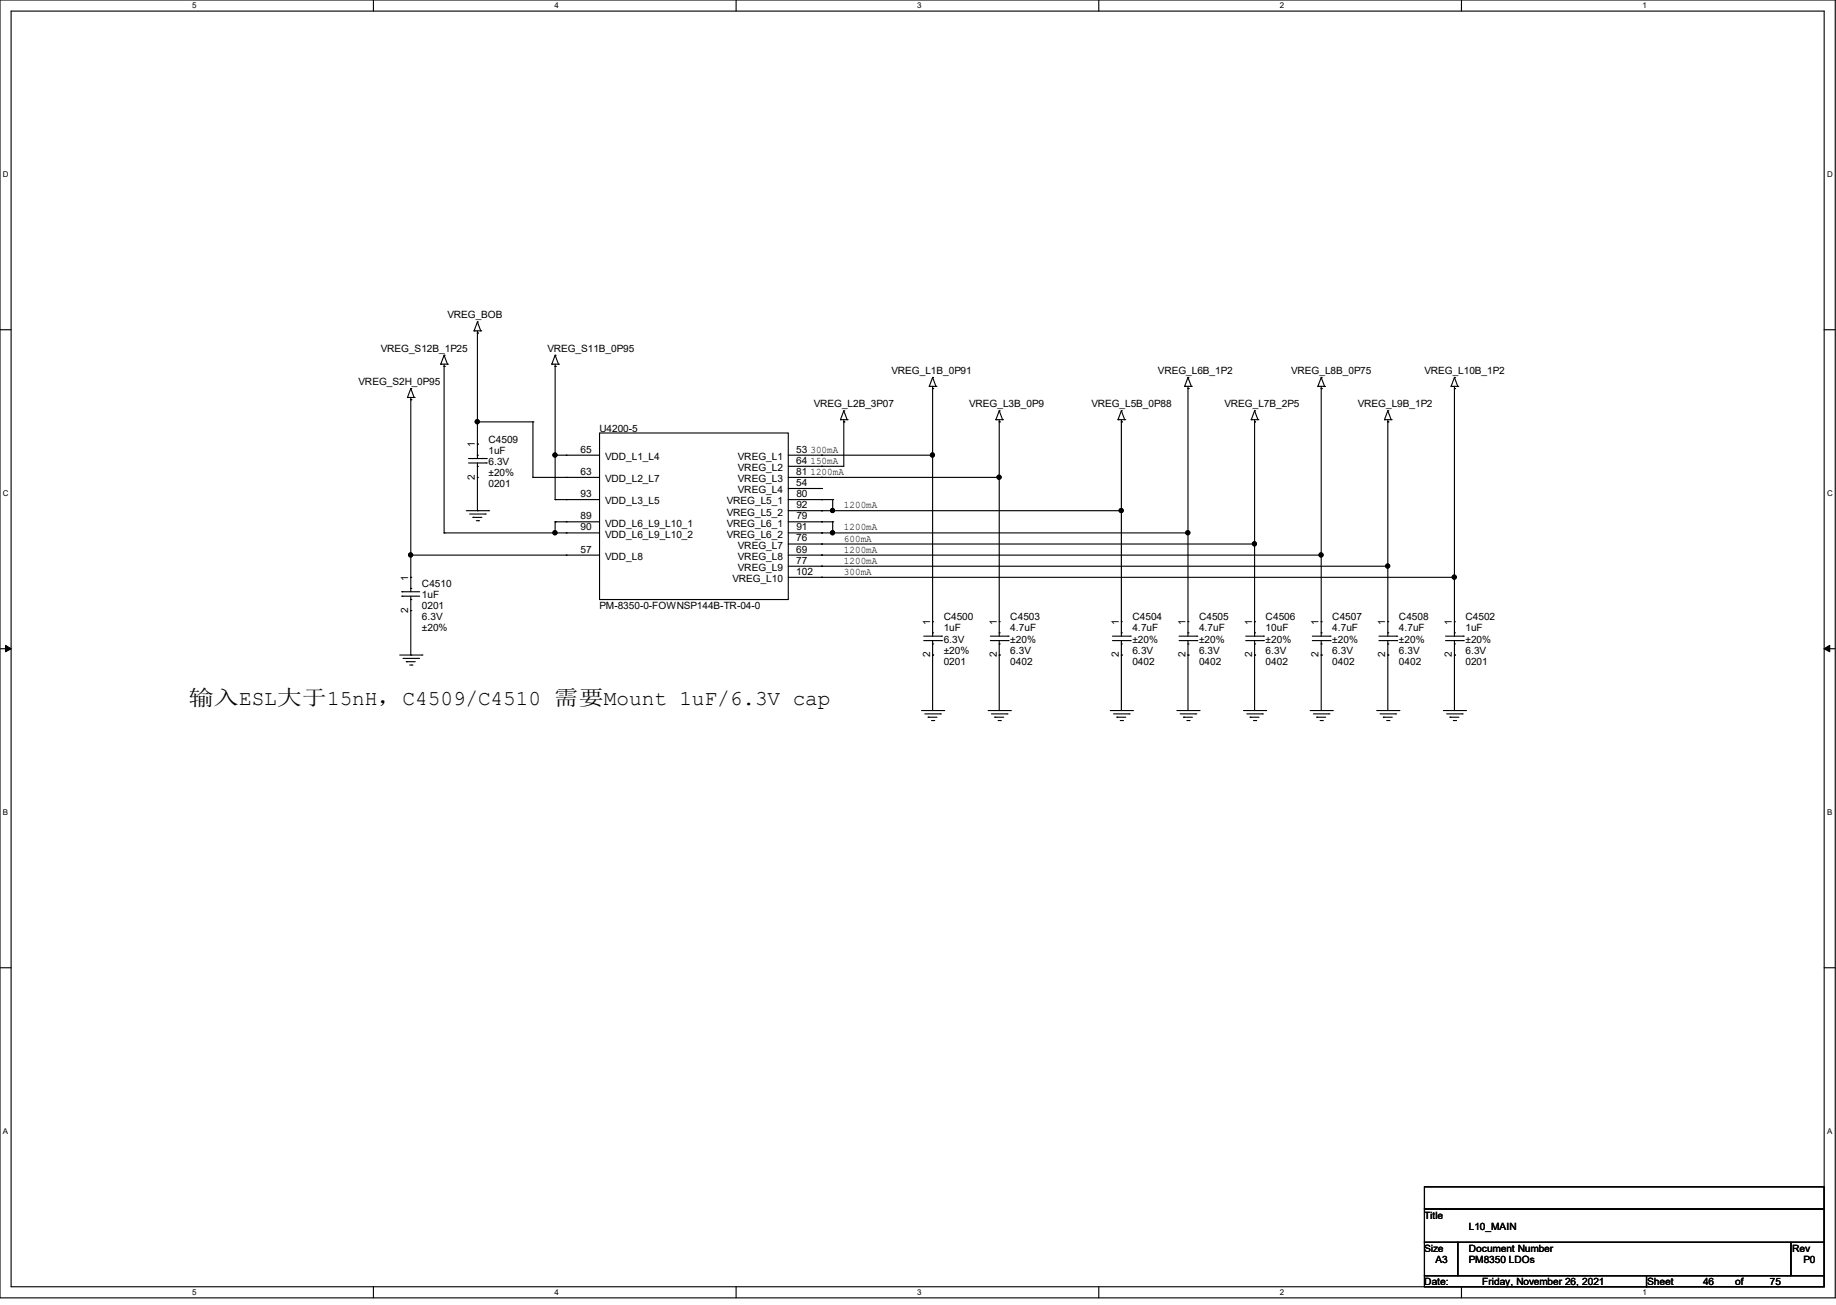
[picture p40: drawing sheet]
<svg xmlns="http://www.w3.org/2000/svg" width="210mm" height="149mm" viewBox="0 0 210 149" stroke-linecap="round" stroke-linejoin="round" font-family="sans-serif">
<defs><g id="words">
<text font-size="2.4" x="21.6" y="80.7">输入ESL大于15nH，C4509/C4510 需要Mount 1uF/6.3V cap</text>
<g font-size="1.1">
<text x="43.6" y="40.2">VREG_S12B_1P25</text>
<text x="51.2" y="36.4">VREG_BOB</text>
<text x="62.6" y="40.2">VREG_S11B_0P95</text>
<text x="41" y="44">VREG_S2H_0P95</text>
<text x="93.1" y="46.6">VREG_L2B_3P07</text>
<text x="102" y="42.8">VREG_L1B_0P91</text>
<text x="110.9" y="46.6">VREG_L3B_0P9</text>
<text x="124.8" y="46.6">VREG_L5B_0P88</text>
<text x="132.5" y="42.8">VREG_L6B_1P2</text>
<text x="140.1" y="46.6">VREG_L7B_2P5</text>
<text x="147.7" y="42.8">VREG_L8B_0P75</text>
<text x="155.3" y="46.6">VREG_L9B_1P2</text>
<text x="162.9" y="42.8">VREG_L10B_1P2</text>
<text x="54.3" y="51.2" transform="rotate(-90 54.3 51.2)">1</text>
<text x="55.9" y="50.6">C4509</text>
<text x="55.9" y="51.9">1uF</text>
<text x="55.9" y="53.2">6.3V</text>
<text x="66.4" y="51.8">65</text>
<text x="68.6" y="49.4">U4200-5</text>
<text x="69.2" y="52.6">VDD_L1_L4</text>
<text x="84.4" y="52.6">VREG_L1</text>
<text x="84.4" y="53.9">VREG_L2</text>
<text x="91.1" y="51.8">53</text>
<text x="91.1" y="53">64</text>
<text x="92.7" y="51.8">300mA</text>
<text x="92.7" y="53">150mA</text>
<text x="54.3" y="54.9" transform="rotate(-90 54.3 54.9)">2</text>
<text x="55.9" y="55.7">0201</text>
<text x="55.9" y="54.4">±20%</text>
<text x="66.4" y="54.3">63</text>
<text x="66.4" y="56.9">93</text>
<text x="66.4" y="59.4">89</text>
<text x="69.2" y="55.2">VDD_L2_L7</text>
<text x="69.2" y="57.7">VDD_L3_L5</text>
<text x="83.1" y="57.7">VREG_L5_1</text>
<text x="83.1" y="59">VREG_L5_2</text>
<text x="84.4" y="55.2">VREG_L3</text>
<text x="84.4" y="56.4">VREG_L4</text>
<text x="91.1" y="54.3">81</text>
<text x="91.1" y="55.6">54</text>
<text x="91.1" y="56.9">80</text>
<text x="91.1" y="58.1">92</text>
<text x="91.1" y="59.4">79</text>
<text x="92.7" y="54.3">1200mA</text>
<text x="96.5" y="58.1">1200mA</text>
<text x="66.4" y="60.7">90</text>
<text x="66.4" y="63.2">57</text>
<text x="69.2" y="60.2">VDD_L6_L9_L10_1</text>
<text x="69.2" y="61.5">VDD_L6_L9_L10_2</text>
<text x="69.2" y="64.1">VDD_L8</text>
<text x="83.1" y="60.2">VREG_L6_1</text>
<text x="83.1" y="61.5">VREG_L6_2</text>
<text x="84.4" y="62.8">VREG_L7</text>
<text x="84.4" y="64.1">VREG_L8</text>
<text x="84.4" y="65.3">VREG_L9</text>
<text x="91.1" y="61.9">76</text>
<text x="91.1" y="63.2">69</text>
<text x="91.1" y="64.5">77</text>
<text x="91.1" y="65.7">102</text>
<text x="91.1" y="60.7">91</text>
<text x="96.5" y="60.7">1200mA</text>
<text x="96.5" y="61.9">600mA</text>
<text x="96.5" y="63.2">1200mA</text>
<text x="96.5" y="64.5">1200mA</text>
<text x="96.5" y="65.8">300mA</text>
<text x="46.7" y="70.1" transform="rotate(-90 46.7 70.1)">2</text>
<text x="46.7" y="66.4" transform="rotate(-90 46.7 66.4)">1</text>
<text x="48.3" y="67.1">C4510</text>
<text x="48.3" y="68.4">1uF</text>
<text x="48.3" y="69.7">0201</text>
<text x="48.3" y="71">6.3V</text>
<text x="68.6" y="69.7">PM-8350-0-FOWNSP144B-TR-04-0</text>
<text x="83.8" y="66.6">VREG_L10</text>
<text x="106.4" y="71.5" transform="rotate(-90 106.4 71.5)">1</text>
<text x="107.9" y="71">C4500</text>
<text x="114" y="71.5" transform="rotate(-90 114 71.5)">1</text>
<text x="115.6" y="71">C4503</text>
<text x="128" y="71.5" transform="rotate(-90 128 71.5)">1</text>
<text x="129.5" y="71">C4504</text>
<text x="135.6" y="71.5" transform="rotate(-90 135.6 71.5)">1</text>
<text x="137.2" y="71">C4505</text>
<text x="143.2" y="71.5" transform="rotate(-90 143.2 71.5)">1</text>
<text x="144.8" y="71">C4506</text>
<text x="150.8" y="71.5" transform="rotate(-90 150.8 71.5)">1</text>
<text x="152.4" y="71">C4507</text>
<text x="158.5" y="71.5" transform="rotate(-90 158.5 71.5)">1</text>
<text x="160" y="71">C4508</text>
<text x="166.1" y="71.5" transform="rotate(-90 166.1 71.5)">1</text>
<text x="167.6" y="71">C4502</text>
<text x="48.3" y="72.2">±20%</text>
<text x="106.4" y="75.2" transform="rotate(-90 106.4 75.2)">2</text>
<text x="107.9" y="72.2">1uF</text>
<text x="107.9" y="76">0201</text>
<text x="107.9" y="73.5">6.3V</text>
<text x="107.9" y="74.8">±20%</text>
<text x="114" y="75.2" transform="rotate(-90 114 75.2)">2</text>
<text x="115.6" y="72.2">4.7uF</text>
<text x="115.6" y="76">0402</text>
<text x="115.6" y="74.8">6.3V</text>
<text x="115.6" y="73.5">±20%</text>
<text x="128" y="75.2" transform="rotate(-90 128 75.2)">2</text>
<text x="129.5" y="72.2">4.7uF</text>
<text x="129.5" y="76">0402</text>
<text x="129.5" y="74.8">6.3V</text>
<text x="129.5" y="73.5">±20%</text>
<text x="135.6" y="75.2" transform="rotate(-90 135.6 75.2)">2</text>
<text x="137.2" y="72.2">4.7uF</text>
<text x="137.2" y="76">0402</text>
<text x="137.2" y="74.8">6.3V</text>
<text x="137.2" y="73.5">±20%</text>
<text x="143.2" y="75.2" transform="rotate(-90 143.2 75.2)">2</text>
<text x="144.8" y="72.2">10uF</text>
<text x="144.8" y="76">0402</text>
<text x="144.8" y="74.8">6.3V</text>
<text x="144.8" y="73.5">±20%</text>
<text x="150.8" y="75.2" transform="rotate(-90 150.8 75.2)">2</text>
<text x="152.4" y="72.2">4.7uF</text>
<text x="152.4" y="76">0402</text>
<text x="152.4" y="74.8">6.3V</text>
<text x="152.4" y="73.5">±20%</text>
<text x="158.5" y="75.2" transform="rotate(-90 158.5 75.2)">2</text>
<text x="160" y="72.2">4.7uF</text>
<text x="160" y="76">0402</text>
<text x="160" y="74.8">6.3V</text>
<text x="160" y="73.5">±20%</text>
<text x="166.1" y="75.2" transform="rotate(-90 166.1 75.2)">2</text>
<text x="167.6" y="72.2">1uF</text>
<text x="167.6" y="76">0201</text>
<text x="167.6" y="74.8">6.3V</text>
<text x="167.6" y="73.5">±20%</text>
<text x="162.9" y="139.4">Title</text>
<text x="162.9" y="143.2">Size</text>
<text x="168" y="143.2">Document Number</text>
<text x="168" y="140.7">L10_MAIN</text>
<text x="205" y="143.2">Rev</text>
<text x="162.9" y="147">Date:</text>
<text x="164.2" y="144.5">A3</text>
<text x="168" y="144.5">PM8350 LDOs</text>
<text x="169.5" y="147">Friday, November 26, 2021</text>
<text x="188.4" y="147">Sheet</text>
<text x="194.8" y="147">46</text>
<text x="198.5" y="147">of</text>
<text x="202.5" y="147">75</text>
<text x="206.3" y="144.5">P0</text>
</g>
<g font-size=".9">
<text x="22" y=".9">5</text>
<text x="63.4" y=".9">4</text>
<text x="104.9" y=".9">3</text>
<text x="146.4" y=".9">2</text>
<text x="187.9" y=".9">1</text>
<text x=".3" y="20.3">D</text>
<text x="209" y="20.3">D</text>
<text x=".3" y="56.7">C</text>
<text x="209" y="56.7">C</text>
<text x=".3" y="93.2">B</text>
<text x="209" y="93.2">B</text>
<text x=".3" y="129.7">A</text>
<text x="209" y="129.7">A</text>
<text x="22" y="148.1">5</text>
<text x="63.4" y="148.1">4</text>
<text x="104.9" y="148.1">3</text>
<text x="146.4" y="148.1">2</text>
<text x="187.9" y="148.1">1</text>
</g>
</g></defs>
<path d="M0 0h209.9v148.5h-209.9zM1.3 1.3h207.4v145.9h-207.4z" fill="none" stroke="#000" stroke-width=".13"/>
<g fill="#fff">
<path d="M22 .1h.5v1h-.5z"/>
<path d="M22 147.3h.5v1h-.5z"/>
</g>
<path d="M42.7 0v1.3M42.7 147.2v1.3" fill="none" stroke="#000" stroke-width=".13"/>
<g fill="#fff">
<path d="M63.4 .1h.5v1h-.5z"/>
<path d="M63.4 147.3h.5v1h-.5z"/>
</g>
<path d="M84.2 0v1.3M84.2 147.2v1.3" fill="none" stroke="#000" stroke-width=".13"/>
<g fill="#fff">
<path d="M104.9 .1h.5v1h-.5z"/>
<path d="M104.9 147.3h.5v1h-.5z"/>
</g>
<path d="M125.7 0v1.3M125.7 147.2v1.3" fill="none" stroke="#000" stroke-width=".13"/>
<g fill="#fff">
<path d="M146.4 .1h.5v1h-.5z"/>
<path d="M146.4 147.3h.5v1h-.5z"/>
</g>
<path d="M167.2 0v1.3M167.2 147.2v1.3" fill="none" stroke="#000" stroke-width=".13"/>
<g fill="#fff">
<path d="M187.9 .1h.5v1h-.5z"/>
<path d="M187.9 147.3h.5v1h-.5z"/>
<path d="M.3 19.5h.7v1h-.7z"/>
<path d="M209 19.5h.6v1h-.6z"/>
<path d="M.3 55.9h.7v1h-.7z"/>
<path d="M209 55.9h.6v1h-.6z"/>
</g>
<path d="M0 37.7h1.3M208.7 37.7h1.2" fill="none" stroke="#000" stroke-width=".13"/>
<g fill="#fff">
<path d="M.3 92.4h.6v1h-.6z"/>
<path d="M209 92.4h.6v1h-.6z"/>
</g>
<path d="M0 74.2h1.3M208.7 74.2h1.2" fill="none" stroke="#000" stroke-width=".13"/>
<path d="M.6 73.8l.7 .4-.7 .3zM208.7 74.2l.6-.4v.7z" fill="#000" stroke="#000" stroke-width=".13"/>
<g fill="#fff">
<path d="M.3 128.9h.6v1h-.6z"/>
<path d="M209 128.9h.6v1h-.6z"/>
</g>
<g fill="none" stroke="#000" stroke-width=".13">
<path d="M54.2 37.8h.1M54.2 37.8h.8M54.6 38.1h.1M54.6 36.8h.1M54.6 37.8v14.7M54.6 36.8l-.4 1M54.6 36.8l.4 1M55 37.8h.1M46.6 45.5h.1M46.6 45.5h.8M47 45.7h.1M47 44.4h.1"/>
<path d="M47 45.5v22.2M47 44.4l-.4 1.1M47 44.4l.4 1.1M47.4 45.5h.1M50.4 41.7h.1M50.4 41.7h.8M50.8 41.9h.1M50.8 40.6h.1M50.8 41.7v19.3M50.8 40.6l-.4 1.1M50.8 40.6l.4 1.1M51.2 41.7h.1"/>
<path d="M53.3 58.4h2.6M53.6 52.5h2M53.6 53h2M53.7 58.8h1.8M54.1 59.2h.1M54.1 59.2h1M54.5 59.6h.2M54.6 52.1h.1M54.6 53.3h.1M54.6 50.8h.1M54.6 54.6h.1M54.6 53v5.4"/>
<path d="M54.6 48.3h.1M54.6 58.4h.1M54.6 48.3h6.4M54.7 59.6h.1M55.5 58.8h.1M55.6 52.5h.1M55.6 53h.1M55.9 58.4h.1M61 48.3h.1M61 54.6h.1M61 48.3v6.3M61 54.6h7.6"/>
<path d="M63.1 41.7h.1M63.1 41.7h.8M63.5 41.9h.1M63.5 40.6h.1M63.5 41.7v15.4M63.5 40.6l-.4 1.1M63.5 40.6l.4 1.1M63.5 59.7h.1M63.5 52.1h.1M63.5 57.1h.1M63.5 59.7v1.3M63.5 52.1h5.1"/>
<path d="M63.5 57.1h5.1M63.5 59.7h5.1M63.9 41.7h.1M64.8 52.1h.1M64.8 54.6h.1M64.8 57.1h.1M64.8 59.7h.1M68.6 49.5h21.6v19.1h-21.6zM90.2 58.4h38.1M90.2 52.1h16.5M90.2 54.6h24.1M90.2 57.1h5.1"/>
<path d="M90.2 59.7h5.1M90.2 55.9h3.8M94 52.1h.1M94 53.3h.1M94 54.6h.1M94 55.9h.1M94 57.1h.1M94 58.4h.1M94 59.7h.1M95.3 57.1h.1M95.3 58.4h.1M95.3 59.7h.1"/>
<path d="M95.3 57.1v1.3M95.3 59.7v1.3M96.1 48h.1M96.1 48h.8M96.5 47l.4 1M96.5 48.3h.1M96.5 47h.1M96.5 48v5.3h-6.3M96.5 47l-.4 1M96.9 48h.1M106.3 44.2h.1M106.3 44.2h.8"/>
<path d="M106.7 44.4h.1M106.7 43.2h.1M106.7 44.2v28.6M106.7 43.2l-.4 1M106.7 43.2l.4 1M106.7 52.1h.1M107.1 44.2h.1M113.9 48h.1M113.9 48h.8M114.3 47l.4 1M114.3 48.3h.1M114.3 47h.1"/>
<path d="M114.3 48v24.8M114.3 47l-.4 1M114.3 54.6h.1M114.7 48h.1M127.9 48h.1M127.9 48h.8M128.3 47l.4 1M128.3 48.3h.1M128.3 47h.1M128.3 48v24.8M128.3 47l-.4 1M128.3 58.4h.1"/>
<path d="M128.7 48h.1M135.5 44.2h.1M135.5 44.2h.8M135.9 43.2l.4 1M135.9 44.4h.1M135.9 43.2h.1M135.9 44.2v28.6M135.9 43.2l-.4 1M136.3 44.2h.1M143.1 48h.1M143.1 48h.8M143.5 48.3h.1"/>
<path d="M143.5 47h.1M143.5 48v24.8M143.5 47l-.4 1M143.5 47l.4 1M143.9 48h.1M150.7 44.2h.1M150.7 44.2h.8M151.1 44.4h.1M151.1 43.2h.1M151.1 44.2v28.6M151.1 43.2l-.4 1M151.1 43.2l.4 1"/>
<path d="M151.5 44.2h.1M158.4 48h.1M158.4 48h.7M158.7 47l.4 1M158.7 48.3h.1M158.7 47h.1M158.7 48l.1 24.8M158.7 47l-.3 1M159.1 48h.1M166 44.2h.1M166 44.2h.8M166.4 43.2l.4 1"/>
<path d="M166.4 44.4h.1M166.4 43.2h.1M166.4 44.2v28.6M166.4 43.2l-.4 1M166.8 44.2h.1M45.7 74.9h2.6M46 67.7h2M46 68.2h2M46 67.7h.1M46 68.2h.1M46.1 75.3h1.8M46.5 75.7h.1"/>
<path d="M46.5 75.7h1M46.9 76.1h.2M47 67.3h.1M47 68.6h.1M47 66h.1M47 69.8h.1M47 68.2v6.7M47 63.5h.1M47 74.9h.1M47 63.5h21.6M47.1 76.1h.1M47.9 75.3h.1"/>
<path d="M48.3 74.9h.1M50.8 61h.1M50.8 61h17.8M63.5 61h.1M64.8 61h.1M64.8 63.5h.1M90.2 61h45.7M90.2 63.5h60.9M90.2 62.2h53.3M90.2 64.8h68.6M90.2 66h76.2M94 61h.1"/>
<path d="M94 62.2h.1M94 63.5h.1M94 64.8h.1M94 66h.1M95.3 61h.1M105.7 72.8h2M105.7 73.3h2M106.7 72.4h.1M106.7 73.7h.1M106.7 71.1h.1M106.7 74.9h.1M106.7 73.3v8"/>
<path d="M107.7 72.8h.1M107.7 73.3h.1M113.3 72.8h2M113.3 73.3h2M114.3 72.4h.1M114.3 73.7h.1M114.3 71.1h.1M114.3 74.9h.1M114.3 73.3v8M115.3 72.8h.1M115.3 73.3h.1M127.3 72.8h2"/>
<path d="M127.3 73.3h2M128.3 72.4h.1M128.3 73.7h.1M128.3 71.1h.1M128.3 74.9h.1M128.3 73.3v8M129.3 72.8h.1M129.3 73.3h.1M134.9 72.8h2M134.9 73.3h2M135.9 72.4h.1M135.9 73.7h.1"/>
<path d="M135.9 71.1h.1M135.9 74.9h.1M135.9 73.3v8M135.9 61h.1M136.9 72.8h.1M136.9 73.3h.1M142.5 72.8h2M142.5 73.3h2M143.5 72.4h.1M143.5 73.7h.1M143.5 71.1h.1M143.5 74.9h.1"/>
<path d="M143.5 73.3v8M143.5 62.2h.1M144.5 72.8h.1M144.5 73.3h.1M150.1 72.8h2M150.1 73.3h2M151.1 72.4h.1M151.1 73.7h.1M151.1 71.1h.1M151.1 74.9h.1M151.1 63.5h.1M151.1 73.3v8"/>
<path d="M152.1 72.8h.1M152.1 73.3h.1M157.7 72.8h2.1M157.7 73.3h2.1M158.8 72.4h.1M158.8 73.7h.1M158.8 71.1h.1M158.8 74.9h.1M158.8 64.8h.1M158.8 73.3v8M159.8 72.8h.1M159.8 73.3h.1"/>
<path d="M165.4 72.8h2M165.4 73.3h2M166.4 72.4h.1M166.4 73.7h.1M166.4 71.1h.1M166.4 74.9h.1M166.4 73.3v8M166.4 66h.1M167.4 72.8h.1M167.4 73.3h.1M105.4 81.3h2.5M105.8 81.7h1.8"/>
<path d="M106.2 82h.1M106.2 82h1M106.6 82.4h.2M106.8 82.4h.1M107.6 81.7h.1M107.9 81.3h.1M113 81.3h2.6M113.4 81.7h1.8M113.8 82h.1M113.8 82h1M114.2 82.4h.2M114.4 82.4h.1"/>
<path d="M115.2 81.7h.1M115.6 81.3h.1M127 81.3h2.5M127.4 81.7h1.8M127.8 82h.1M127.8 82h1M128.1 82.4h.3M128.4 82.4h.1M129.2 81.7h.1M129.5 81.3h.1M134.6 81.3h2.6M135 81.7h1.8"/>
<path d="M135.4 82h.1M135.4 82h1M135.8 82.4h.2M136 82.4h.1M136.8 81.7h.1M137.2 81.3h.1M142.2 81.3h2.6M142.6 81.7h1.8M143 82h.1M143 82h1M143.4 82.4h.2M143.6 82.4h.1"/>
<path d="M144.4 81.7h.1M144.8 81.3h.1M149.9 81.3h2.5M150.2 81.7h1.8M150.6 82h.1M150.6 82h1M151 82.4h.3M151.3 82.4h.1M152 81.7h.1M152.4 81.3h.1M157.5 81.3h2.5M157.9 81.7h1.7"/>
<path d="M158.2 82h.1M158.2 82h1.1M158.6 82.4h.3M158.9 82.4h.1M159.6 81.7h.1M160 81.3h.1M165.1 81.3h2.5M165.5 81.7h1.8M165.9 82h.1M165.9 82h1M166.2 82.4h.3M166.5 82.4h.1"/>
<path d="M167.3 81.7h.1M167.6 81.3h.1M0 110.7h1.3M208.7 110.7h1.2M162.9 135.8h45.8v2.5h-45.8zM162.9 138.3h45.8v3.8h-45.8zM162.9 142.1h3.9v3.8h-3.9zM162.9 145.9h25.4v1.3h-25.4zM166.8 142.1h38.1v3.8h-38.1zM188.3 145.9h20.4v1.3h-20.4zM204.9 142.1h3.8v3.8h-3.8z"/>
</g>
<g fill="#000" stroke="#000" stroke-width=".13">
<circle cx="54.6" cy="48.2" r=".23"/>
<circle cx="63.5" cy="52" r=".23"/>
<circle cx="95.2" cy="58.4" r=".23"/>
<circle cx="106.7" cy="52" r=".23"/>
<circle cx="114.3" cy="54.6" r=".23"/>
<circle cx="128.2" cy="58.4" r=".23"/>
<circle cx="47" cy="63.5" r=".23"/>
<circle cx="63.5" cy="60.9" r=".23"/>
<circle cx="95.2" cy="60.9" r=".23"/>
<circle cx="135.9" cy="60.9" r=".23"/>
<circle cx="143.5" cy="62.2" r=".23"/>
<circle cx="151.1" cy="63.5" r=".23"/>
<circle cx="158.7" cy="64.7" r=".23"/>
<circle cx="166.3" cy="66" r=".23"/>
</g>
<use href="#words"/>
</svg>
